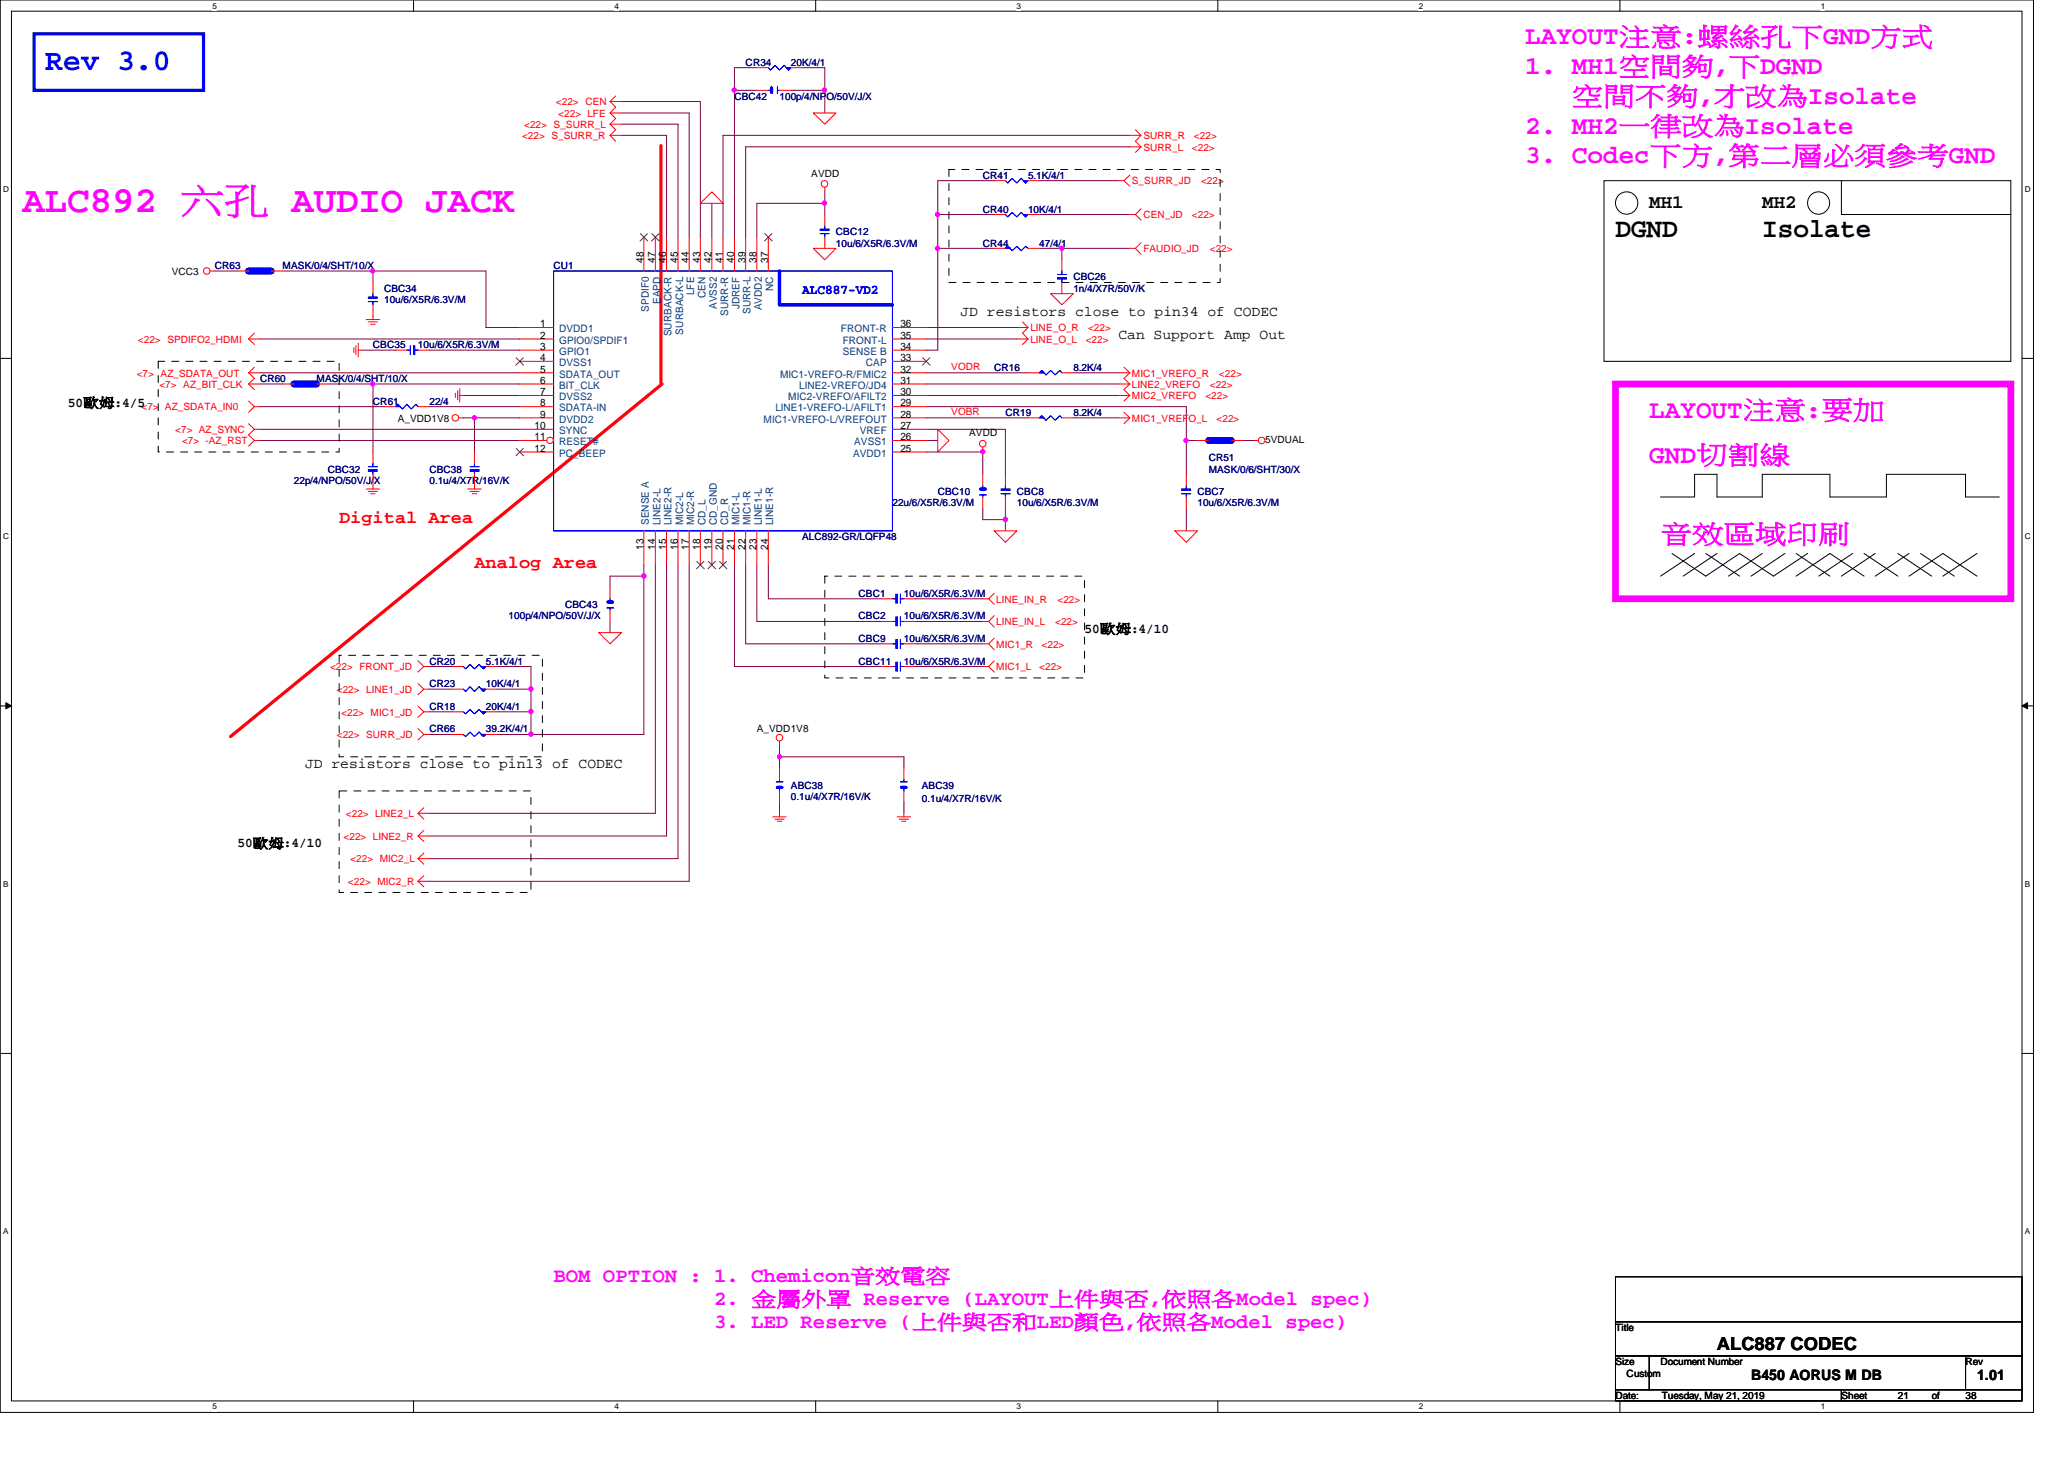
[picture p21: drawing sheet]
<svg xmlns="http://www.w3.org/2000/svg" width="297mm" height="210mm" viewBox="0 0 297 210" stroke-linecap="round" stroke-linejoin="round" font-family="sans-serif">
<defs><g id="words">
<text font-size="5.3" fill="#f0f" x="3.3" y="30.5">ALC892 第六 AUDIO JACK</text>
<text font-size="4.4" fill="#00f" x="6.5" y="10.1">Rev 3.0</text>
<g font-size="3.9">
<text x="232.5" y="34.1">DGND</text>
<text x="253.6" y="34.1">Isolate</text>
</g>
<g font-size="3.7" fill="#f0f">
<text x="219.5" y="6.4">LAYOUT注注:螺螺六方GND或或</text>
<text x="219.5" y="10.7">1. MH1空之空,方DGND</text>
<text x="226.3" y="15">空之不空,才改設Isolate</text>
<text x="219.5" y="23.5">3. Codec方或,第第第第第第第GND</text>
<text x="219.5" y="19.2">2. MH2電電改設Isolate</text>
<text x="237.4" y="60.1">LAYOUT注注:要或</text>
<text x="237.4" y="66.5">GND切切的</text>
<text x="239" y="78">音音第音音音</text>
</g>
<g font-size="2.9" fill="#f0f">
<text x="79.7" y="184.4">BOM OPTION : 1. Chemicon音音兩音</text>
<text x="102.8" y="187.7">2. 金金外金 Reserve (LAYOUT整上與上,依依兩Model spec)</text>
<text x="102.8" y="191.1">3. LED Reserve (整上與上上LED顏顏,依依兩Model spec)</text>
</g>
<g font-size="2.8">
<text x="237.4" y="29.9">MH1</text>
<text x="253.6" y="29.9">MH2</text>
</g>
<g font-size="2.6" fill="#f00">
<text x="48.8" y="75.3">Digital Area</text>
<text x="68.3" y="81.7">Analog Area</text>
</g>
<text font-size="2.6" x="247.1" y="194.2">ALC887 CODEC</text>
<g font-size="2.1">
<text x="138.2" y="45.5">JD resistors close to pin34 of CODEC</text>
<text x="160.9" y="48.7">Can Support Amp Out</text>
<text x="43.9" y="110.5">JD resistors close to pin13 of CODEC</text>
<text x="252" y="198.6">B450 AORUS M DB</text>
<text x="284.5" y="198.6">1.01</text>
</g>
<text font-size="1.9" fill="#00f" x="115.4" y="42.2">ALC887-VD2</text>
<g font-size="1.9">
<text x="9.8" y="58.5">50歐歐:4/5</text>
<text x="156.1" y="91">50歐歐:4/10</text>
<text x="34.2" y="121.9">50歐歐:4/10</text>
</g>
<g font-size="1.5">
<text x="92.6" y="37.8" transform="rotate(-90 92.6 37.8)">48</text>
<text x="94.3" y="37.8" transform="rotate(-90 94.3 37.8)">47</text>
<text x="95.9" y="37.8" transform="rotate(-90 95.9 37.8)">46</text>
<text x="97.5" y="37.8" transform="rotate(-90 97.5 37.8)">45</text>
<text x="99.1" y="37.8" transform="rotate(-90 99.1 37.8)">44</text>
<text x="100.8" y="37.8" transform="rotate(-90 100.8 37.8)">43</text>
<text x="102.4" y="37.8" transform="rotate(-90 102.4 37.8)">42</text>
<text x="104" y="37.8" transform="rotate(-90 104 37.8)">41</text>
<text x="105.7" y="37.8" transform="rotate(-90 105.7 37.8)">40</text>
<text x="107.3" y="37.8" transform="rotate(-90 107.3 37.8)">39</text>
<text x="108.9" y="37.8" transform="rotate(-90 108.9 37.8)">38</text>
<text x="110.5" y="37.8" transform="rotate(-90 110.5 37.8)">37</text>
<text x="77.7" y="47.1">1</text>
<text x="129.6" y="47.1">36</text>
<text x="77.7" y="48.7">2</text>
<text x="77.7" y="50.3">3</text>
<text x="77.7" y="51.9">4</text>
<text x="77.7" y="53.6">5</text>
<text x="129.6" y="51.9">33</text>
<text x="129.6" y="48.7">35</text>
<text x="129.6" y="50.3">34</text>
<text x="129.6" y="53.6">32</text>
<text x="77.7" y="55.2">6</text>
<text x="77.7" y="56.9">7</text>
<text x="77.7" y="58.5">8</text>
<text x="129.6" y="56.9">30</text>
<text x="129.6" y="55.2">31</text>
<text x="129.6" y="58.5">29</text>
<text x="76.9" y="61.7">10</text>
<text x="76.9" y="63.3">11</text>
<text x="76.9" y="65">12</text>
<text x="77.7" y="60.1">9</text>
<text x="129.6" y="61.7">27</text>
<text x="129.6" y="65">25</text>
<text x="129.6" y="63.3">26</text>
<text x="129.6" y="60.1">28</text>
<text x="92.6" y="79.1" transform="rotate(-90 92.6 79.1)">13</text>
<text x="94.3" y="79.1" transform="rotate(-90 94.3 79.1)">14</text>
<text x="95.9" y="79.1" transform="rotate(-90 95.9 79.1)">15</text>
<text x="97.5" y="79.1" transform="rotate(-90 97.5 79.1)">16</text>
<text x="99.1" y="79.1" transform="rotate(-90 99.1 79.1)">17</text>
<text x="100.8" y="79.1" transform="rotate(-90 100.8 79.1)">18</text>
<text x="102.4" y="79.1" transform="rotate(-90 102.4 79.1)">19</text>
<text x="104" y="79.1" transform="rotate(-90 104 79.1)">20</text>
<text x="105.7" y="79.1" transform="rotate(-90 105.7 79.1)">21</text>
<text x="107.3" y="79.1" transform="rotate(-90 107.3 79.1)">22</text>
<text x="108.9" y="79.1" transform="rotate(-90 108.9 79.1)">23</text>
<text x="110.5" y="79.1" transform="rotate(-90 110.5 79.1)">24</text>
</g>
<g font-size="1.5" fill="#004080">
<text x="111.3" y="41.9" transform="rotate(-90 111.3 41.9)">NC</text>
<text x="80.5" y="47.8">DVDD1</text>
<text x="93.4" y="44.9" transform="rotate(-90 93.4 44.9)">SPDIF0</text>
<text x="95" y="43.8" transform="rotate(-90 95 43.8)">EAPD</text>
<text x="99.9" y="42.5" transform="rotate(-90 99.9 42.5)">LFE</text>
<text x="101.5" y="42.9" transform="rotate(-90 101.5 42.9)">CEN</text>
<text x="103.2" y="44.5" transform="rotate(-90 103.2 44.5)">AVSS2</text>
<text x="104.8" y="45.5" transform="rotate(-90 104.8 45.5)">SURR-R</text>
<text x="106.4" y="44.5" transform="rotate(-90 106.4 44.5)">JDREF</text>
<text x="108" y="45.2" transform="rotate(-90 108 45.2)">SURR-L</text>
<text x="109.6" y="44.7" transform="rotate(-90 109.6 44.7)">AVDD2</text>
<text x="121" y="47.8">FRONT-R</text>
<text x="80.5" y="49.4">GPIO0/SPDIF1</text>
<text x="80.5" y="51.1">GPIO1</text>
<text x="80.5" y="52.7">DVSS1</text>
<text x="96.6" y="48.4" transform="rotate(-90 96.6 48.4)">SURBACK-R</text>
<text x="98.3" y="48.1" transform="rotate(-90 98.3 48.1)">SURBACK-L</text>
<text x="121.3" y="49.4">FRONT-L</text>
<text x="121.3" y="51.1">SENSE B</text>
<text x="124.6" y="52.7">CAP</text>
<text x="80.5" y="54.3">SDATA_OUT</text>
<text x="80.5" y="55.9">BIT_CLK</text>
<text x="80.5" y="57.6">DVSS2</text>
<text x="80.5" y="59.2">SDATA-IN</text>
<text x="111.6" y="59.2">LINE1-VREFO-L/AFILT1</text>
<text x="112.3" y="54.3">MIC1-VREFO-R/FMIC2</text>
<text x="113.5" y="57.6">MIC2-VREFO/AFILT2</text>
<text x="115" y="55.9">LINE2-VREFO/JD4</text>
<text x="80.5" y="60.8">DVDD2</text>
<text x="80.5" y="62.4">SYNC</text>
<text x="80.5" y="64.1">RESET#</text>
<text x="80.5" y="65.7">PC_BEEP</text>
<text x="109.9" y="60.8">MIC1-VREFO-L/VREFOUT</text>
<text x="122.8" y="65.7">AVDD1</text>
<text x="122.9" y="64.1">AVSS1</text>
<text x="123.7" y="62.4">VREF</text>
<text x="93.4" y="75.6" transform="rotate(-90 93.4 75.6)">SENSE A</text>
<text x="95" y="75.6" transform="rotate(-90 95 75.6)">LINE2-L</text>
<text x="96.6" y="75.6" transform="rotate(-90 96.6 75.6)">LINE2-R</text>
<text x="98.3" y="75.6" transform="rotate(-90 98.3 75.6)">MIC2-L</text>
<text x="99.9" y="75.6" transform="rotate(-90 99.9 75.6)">MIC2-R</text>
<text x="101.5" y="75.6" transform="rotate(-90 101.5 75.6)">CD_L</text>
<text x="103.2" y="75.6" transform="rotate(-90 103.2 75.6)">CD_GND</text>
<text x="104.8" y="75.6" transform="rotate(-90 104.8 75.6)">CD_R</text>
<text x="106.4" y="75.6" transform="rotate(-90 106.4 75.6)">MIC1-L</text>
<text x="108" y="75.6" transform="rotate(-90 108 75.6)">MIC1-R</text>
<text x="109.6" y="75.6" transform="rotate(-90 109.6 75.6)">LINE1-L</text>
<text x="111.3" y="75.6" transform="rotate(-90 111.3 75.6)">LINE1-R</text>
</g>
<g font-size="1.4" fill="#000080">
<text x="107.3" y="9.5">CR34</text>
<text x="113.8" y="9.5">20K/4/1</text>
<text x="105.7" y="14.4">CBC42</text>
<text x="112.2" y="14.4">100p/4/NPO/50V/J/X</text>
<text x="141.4" y="25.7">CR41</text>
<text x="148" y="25.7">5.1K/4/1</text>
<text x="120.3" y="33.9">CBC12</text>
<text x="120.3" y="35.5">10u/6/X5R/6.3V/M</text>
<text x="141.4" y="30.6">CR40</text>
<text x="141.4" y="35.5">CR44</text>
<text x="148" y="30.6">10K/4/1</text>
<text x="149.6" y="35.5">47/4/1</text>
<text x="30.9" y="38.7">CR63</text>
<text x="40.7" y="38.7">MASK/0/4/SHT/10/X</text>
<text x="55.3" y="42">CBC34</text>
<text x="79.7" y="38.7">CU1</text>
<text x="154.5" y="40.3">CBC26</text>
<text x="154.5" y="42">1n/4/X7R/50V/K</text>
<text x="55.3" y="43.6">10u/6/X5R/6.3V/M</text>
<text x="53.7" y="50.1">CBC35</text>
<text x="60.2" y="50.1">10u/6/X5R/6.3V/M</text>
<text x="143.1" y="53.3">CR16</text>
<text x="154.5" y="53.3">8.2K/4</text>
<text x="37.4" y="55">CR60</text>
<text x="45.5" y="55">MASK/0/4/SHT/10/X</text>
<text x="53.7" y="58.3">CR61</text>
<text x="61.8" y="58.3">22/4</text>
<text x="144.7" y="59.9">CR19</text>
<text x="154.5" y="59.9">8.2K/4</text>
<text x="42.3" y="69.6">22p/4/NPO/50V/J/X</text>
<text x="47.2" y="68">CBC32</text>
<text x="61.8" y="68">CBC38</text>
<text x="61.8" y="69.6">0.1u/4/X7R/16V/K</text>
<text x="135" y="71.2">CBC10</text>
<text x="146.3" y="71.2">CBC8</text>
<text x="172.3" y="71.2">CBC7</text>
<text x="173.9" y="66.4">CR51</text>
<text x="173.9" y="68">MASK/0/6/SHT/30/X</text>
<text x="115.4" y="77.7">ALC892-GR/LQFP48</text>
<text x="128.4" y="72.9">22u/6/X5R/6.3V/M</text>
<text x="146.3" y="72.9">10u/6/X5R/6.3V/M</text>
<text x="172.3" y="72.9">10u/6/X5R/6.3V/M</text>
<text x="73.2" y="89.1">100p/4/NPO/50V/J/X</text>
<text x="81.3" y="87.5">CBC43</text>
<text x="123.6" y="89.1">CBC2</text>
<text x="123.6" y="85.9">CBC1</text>
<text x="130.1" y="89.1">10u/6/X5R/6.3V/M</text>
<text x="130.1" y="85.9">10u/6/X5R/6.3V/M</text>
<text x="61.8" y="95.6">CR20</text>
<text x="69.9" y="95.6">5.1K/4/1</text>
<text x="123.6" y="95.6">CBC11</text>
<text x="123.6" y="92.4">CBC9</text>
<text x="130.1" y="95.6">10u/6/X5R/6.3V/M</text>
<text x="130.1" y="92.4">10u/6/X5R/6.3V/M</text>
<text x="61.8" y="98.9">CR23</text>
<text x="69.9" y="98.9">10K/4/1</text>
<text x="61.8" y="102.1">CR18</text>
<text x="61.8" y="105.4">CR66</text>
<text x="69.9" y="102.1">20K/4/1</text>
<text x="69.9" y="105.4">39.2K/4/1</text>
<text x="113.8" y="113.5">ABC38</text>
<text x="132.7" y="113.5">ABC39</text>
<text x="113.8" y="115.1">0.1u/4/X7R/16V/K</text>
<text x="132.7" y="115.4">0.1u/4/X7R/16V/K</text>
</g>
<g font-size="1.4" fill="#f00">
<text x="80" y="15.2">&lt;22&gt; CEN</text>
<text x="80.3" y="16.8">&lt;22&gt; LFE</text>
<text x="75.1" y="20">&lt;22&gt; S_SURR_R</text>
<text x="75.4" y="18.4">&lt;22&gt; S_SURR_L</text>
<text x="164.5" y="21.7">SURR_L</text>
<text x="164.5" y="20">SURR_R</text>
<text x="171.5" y="21.7">&lt;22&gt;</text>
<text x="171.8" y="20">&lt;22&gt;</text>
<text x="162.9" y="26.5">S_SURR_JD</text>
<text x="172.8" y="26.5">&lt;22&gt;</text>
<text x="164.5" y="31.4">CEN_JD</text>
<text x="171.5" y="31.4">&lt;22&gt;</text>
<text x="164.5" y="36.3">FAUDIO_JD</text>
<text x="174.1" y="36.3">&lt;22&gt;</text>
<text x="148.3" y="47.7">LINE_O_R</text>
<text x="156.6" y="47.7">&lt;22&gt;</text>
<text x="19.9" y="49.3">&lt;22&gt; SPDIFO2_HDMI</text>
<text x="136.9" y="53.3">VODR</text>
<text x="148.3" y="49.3">LINE_O_L</text>
<text x="156.2" y="49.3">&lt;22&gt;</text>
<text x="19.7" y="54.2">&lt;7&gt;</text>
<text x="20.4" y="59.1">&lt;7&gt;</text>
<text x="22.9" y="55.8">&lt;7&gt; AZ_BIT_CLK</text>
<text x="23.1" y="54.2">AZ_SDATA_OUT</text>
<text x="23.7" y="59.1">AZ_SDATA_IN0</text>
<text x="136.9" y="59.8">VOBR</text>
<text x="162.9" y="55.8">LINE2_VREFO</text>
<text x="162.9" y="57.4">MIC2_VREFO</text>
<text x="162.9" y="54.2">MIC1_VREFO_R</text>
<text x="173.5" y="57.4">&lt;22&gt;</text>
<text x="174.1" y="55.8">&lt;22&gt;</text>
<text x="175.4" y="54.2">&lt;22&gt;</text>
<text x="25.2" y="62.3">&lt;7&gt; AZ_SYNC</text>
<text x="26.2" y="63.9">&lt;7&gt; -AZ_RST</text>
<text x="162.9" y="60.7">MIC1_VREFO_L</text>
<text x="175.1" y="60.7">&lt;22&gt;</text>
<text x="143.4" y="86.7">LINE_IN_R</text>
<text x="143.4" y="89.9">LINE_IN_L</text>
<text x="151.8" y="89.9">&lt;22&gt;</text>
<text x="152.2" y="86.7">&lt;22&gt;</text>
<text x="143.4" y="93.2">MIC1_R</text>
<text x="149.9" y="93.2">&lt;22&gt;</text>
<text x="47.5" y="96.4">&lt;22&gt; FRONT_JD</text>
<text x="48.5" y="99.7">&lt;22&gt; LINE1_JD</text>
<text x="143.4" y="96.4">MIC1_L</text>
<text x="149.6" y="96.4">&lt;22&gt;</text>
<text x="48.5" y="106.2">&lt;22&gt; SURR_JD</text>
<text x="49.1" y="103">&lt;22&gt; MIC1_JD</text>
<text x="49.8" y="117.6">&lt;22&gt; LINE2_L</text>
<text x="49.4" y="120.8">&lt;22&gt; LINE2_R</text>
<text x="50.4" y="124.1">&lt;22&gt; MIC2_L</text>
<text x="50.1" y="127.3">&lt;22&gt; MIC2_R</text>
</g>
<g font-size="1.4">
<text x="116.8" y="25.4">AVDD</text>
<text x="24.7" y="39.5">VCC3</text>
<text x="57.2" y="60.7">A_VDD1V8</text>
<text x="139.5" y="62.8">AVDD</text>
<text x="182.1" y="63.8">5VDUAL</text>
<text x="108.9" y="105.4">A_VDD1V8</text>
<text x="232.5" y="191.5">Title</text>
<text x="232.5" y="196.4">Size</text>
<text x="239" y="196.4">Document Number</text>
<text x="282.9" y="196.4">Rev</text>
<text x="232.5" y="201.3">Date:</text>
<text x="234.1" y="198">Custom</text>
<text x="239.1" y="201.3">Tuesday, May 21, 2019</text>
<text x="265" y="201.3">Sheet</text>
<text x="273.1" y="201.3">21</text>
<text x="278" y="201.3">of</text>
<text x="282.9" y="201.3">38</text>
</g>
<g font-size="1.2">
<text x="30.6" y="1.2">5</text>
<text x="88.4" y="1.2">4</text>
<text x="146.3" y="1.2">3</text>
<text x="204.2" y="1.2">2</text>
<text x="262" y="1.2">1</text>
<text x=".5" y="27.6">D</text>
<text x="291.4" y="27.6">D</text>
<text x=".5" y="77.6">C</text>
<text x="291.4" y="77.6">C</text>
<text x=".5" y="127.6">B</text>
<text x="291.4" y="127.6">B</text>
<text x=".5" y="177.6">A</text>
<text x="291.4" y="177.6">A</text>
<text x="30.6" y="202.8">5</text>
<text x="88.4" y="202.8">4</text>
<text x="146.3" y="202.8">3</text>
<text x="204.2" y="202.8">2</text>
<text x="262" y="202.8">1</text>
</g>
</g></defs>
<path d="M0 0h292.6v203.2h-292.6zM1.6 1.6h289.4v199.9h-289.4z" fill="none" stroke="#000" stroke-width=".14"/>
<g fill="#fff">
<path d="M30.6 .2h.6v1.3h-.6z"/>
<path d="M30.6 201.7h.6v1.3h-.6z"/>
</g>
<path d="M59.5 0v1.6M59.5 201.5v1.7" fill="none" stroke="#000" stroke-width=".14"/>
<g fill="#fff">
<path d="M88.4 .2h.6v1.3h-.6z"/>
<path d="M88.4 201.7h.6v1.3h-.6z"/>
</g>
<path d="M117.4 0v1.6M117.4 201.5v1.7" fill="none" stroke="#000" stroke-width=".14"/>
<g fill="#fff">
<path d="M146.3 .2h.6v1.3h-.6z"/>
<path d="M146.3 201.7h.6v1.3h-.6z"/>
</g>
<path d="M175.3 0v1.6M175.3 201.5v1.7" fill="none" stroke="#000" stroke-width=".14"/>
<g fill="#fff">
<path d="M204.2 .2h.6v1.3h-.6z"/>
<path d="M204.2 201.7h.6v1.3h-.6z"/>
</g>
<path d="M233.1 0v1.6M233.1 201.5v1.7" fill="none" stroke="#000" stroke-width=".14"/>
<g fill="#fff">
<path d="M262 .2h.6v1.3h-.6z"/>
<path d="M262 201.7h.6v1.3h-.6z"/>
<path d="M.5 26.6h.8v1.3h-.8z"/>
<path d="M291.4 26.6h.8v1.3h-.8z"/>
<path d="M.5 76.5h.8v1.4h-.8z"/>
<path d="M291.4 76.5h.8v1.4h-.8z"/>
</g>
<path d="M0 51.6h1.6M291 51.6h1.6" fill="none" stroke="#000" stroke-width=".14"/>
<g fill="#fff">
<path d="M.5 126.5h.7v1.3h-.7z"/>
<path d="M291.4 126.5h.7v1.3h-.7z"/>
</g>
<path d="M0 101.6h1.6M.8 101.1l.8 .5-.8 .4zM291 101.6h1.6M291 101.6l.8-.5v.9z" fill="none" stroke="#000" stroke-width=".14"/>
<path d="M.8 101.1l.8 .5-.8 .4zM291 101.6l.8-.5v.9z" fill="#000"/>
<g fill="#fff">
<path d="M.5 176.5h.7v1.3h-.7z"/>
<path d="M291.4 176.5h.7v1.3h-.7z"/>
</g>
<path d="M0 151.6h1.6M291 151.6h1.6" fill="none" stroke="#000" stroke-width=".14"/>
<path d="M118.7 27.6v1.7h-9.8M143.1 26h-8.1v4.9M149.6 26h11.3M133.3 65h8.1v3.2M170.7 63.4h1.6" fill="none" stroke="#800040" stroke-width=".14"/>
<circle cx="141.4" cy="65" r=".3" fill="#f0f"/>
<circle cx="141.4" cy="65" r=".3" fill="none" stroke="#f0f" stroke-width=".14"/>
<path d="M53.7 55.2v9.8" fill="none" stroke="#800040" stroke-width=".14"/>
<circle cx="53.6" cy="55.2" r=".3" fill="#f0f"/>
<circle cx="53.6" cy="55.2" r=".3" fill="none" stroke="#f0f" stroke-width=".14"/>
<path d="M53.7 39h16.2" fill="none" stroke="#800040" stroke-width=".14"/>
<circle cx="53.6" cy="39" r=".3" fill="#f0f"/>
<circle cx="53.6" cy="39" r=".3" fill="none" stroke="#f0f" stroke-width=".14"/>
<path d="M135 30.9h8.1M133.3 50.4h1.7" fill="none" stroke="#800040" stroke-width=".14"/>
<circle cx="134.9" cy="30.9" r=".3" fill="#f0f"/>
<circle cx="134.9" cy="30.9" r=".3" fill="none" stroke="#f0f" stroke-width=".14"/>
<path d="M105.7 9.7h3.2M105.7 13v21.1M53.7 55.2h21.1M71.5 95.9h4.9v3.2h-4.9M61.8 102.4h3.3" fill="none" stroke="#800040" stroke-width=".14"/>
<circle cx="105.7" cy="12.9" r=".3" fill="#f0f"/>
<circle cx="105.7" cy="12.9" r=".3" fill="none" stroke="#f0f" stroke-width=".14"/>
<path d="M118.7 29.3v1.6M37.4 55.2h3.3" fill="none" stroke="#800040" stroke-width=".14"/>
<circle cx="118.7" cy="29.2" r=".3" fill="#f0f"/>
<circle cx="118.7" cy="29.2" r=".3" fill="none" stroke="#f0f" stroke-width=".14"/>
<path d="M133.3 56.9h27.6M76.4 105.7h16.3" fill="none" stroke="#800040" stroke-width=".14"/>
<circle cx="76.4" cy="105.6" r=".3" fill="#f0f"/>
<circle cx="76.4" cy="105.6" r=".3" fill="none" stroke="#f0f" stroke-width=".14"/>
<path d="M53.7 39v1.6M69.9 39v8.1M135 35.7v14.7M37.4 48.8h37.4M133.3 60.1h14.7M154.5 60.1h6.4M61.8 99.1h3.3M61.8 95.9h3.3" fill="none" stroke="#800040" stroke-width=".14"/>
<circle cx="134.9" cy="35.7" r=".3" fill="#f0f"/>
<circle cx="134.9" cy="35.7" r=".3" fill="none" stroke="#f0f" stroke-width=".14"/>
<path d="M68.3 60.1h6.5" fill="none" stroke="#800040" stroke-width=".14"/>
<circle cx="68.3" cy="60.1" r=".3" fill="#f0f"/>
<circle cx="68.3" cy="60.1" r=".3" fill="none" stroke="#f0f" stroke-width=".14"/>
<path d="M118.7 13v3.3M133.3 53.6h14.7M61.8 126.8h37.4" fill="none" stroke="#800040" stroke-width=".14"/>
<circle cx="118.7" cy="12.9" r=".3" fill="#f0f"/>
<circle cx="118.7" cy="12.9" r=".3" fill="none" stroke="#f0f" stroke-width=".14"/>
<path d="M115.4 9.7h3.3M61.8 58.5h13M133.3 55.2h27.6M133.3 58.5h37.4M154.5 53.6h6.4M141.4 73.2v1.6h3.3v1.6M144.7 61.8v6.4M170.7 63.4v4.8" fill="none" stroke="#800040" stroke-width=".14"/>
<circle cx="144.7" cy="74.7" r=".31" fill="#f0f"/>
<circle cx="144.7" cy="74.7" r=".31" fill="none" stroke="#f0f" stroke-width=".14"/>
<g fill="none" stroke="#800040" stroke-width=".14">
<path d="M135 35.7h8.1M152.8 35.7v1.7M52 50.4h4.9M66.7 56.9h8.1M68.3 60.1v4.9M170.7 73.2v3.2M105.7 81.3v14.6h21.1M107.3 81.3v11.3h19.5M108.9 81.3v8.1h17.9M110.6 86.1h16.2M131.7 95.9h9.7M131.7 86.1h9.7"/>
<path d="M131.7 89.4h9.7M131.7 92.6h9.7M61.8 117h32.5"/>
</g>
<circle cx="152.8" cy="35.7" r=".3" fill="#f0f"/>
<circle cx="152.8" cy="35.7" r=".3" fill="none" stroke="#f0f" stroke-width=".14"/>
<path d="M170.7 58.5v4.9" fill="none" stroke="#800040" stroke-width=".14"/>
<circle cx="170.7" cy="63.4" r=".3" fill="#f0f"/>
<circle cx="170.7" cy="63.4" r=".3" fill="none" stroke="#f0f" stroke-width=".14"/>
<g fill="none" stroke="#800040" stroke-width=".14">
<path d="M102.4 29.3v4.8M108.9 29.3v4.8M152.8 35.7h9.8M133.3 47.1h13M133.3 48.8h13M37.4 63.4h37.4M133.3 61.8h11.4M133.3 63.4h1.7M178.9 63.4h1.6M87.8 84.5v-1.6h4.9v22.8M87.8 89.4v1.6M110.6 81.3v4.8"/>
<path d="M61.8 123.5h35.8"/>
</g>
<circle cx="92.7" cy="82.9" r=".31" fill="#f0f"/>
<circle cx="92.7" cy="82.9" r=".31" fill="none" stroke="#f0f" stroke-width=".14"/>
<path d="M100.8 14.6v19.5M107.3 21.1v13M37.4 58.5h17.9M99.2 81.3v45.5M76.4 102.4v3.3" fill="none" stroke="#800040" stroke-width=".14"/>
<circle cx="76.4" cy="102.4" r=".3" fill="#f0f"/>
<circle cx="76.4" cy="102.4" r=".3" fill="none" stroke="#f0f" stroke-width=".14"/>
<g fill="none" stroke="#800040" stroke-width=".14">
<path d="M89.4 14.6h11.4M89.4 16.3h9.8v17.8M105.7 9.7v3.3h3.2M118.7 9.7v3.3h-4.9M162.6 19.5h-58.5v14.6M107.3 21.1h55.3M135 30.9v4.8M149.6 35.7h3.2M149.6 30.9h13M61.8 50.4h13M144.7 73.2v1.6M76.4 99.1v3.3"/>
<path d="M92.7 81.3v1.6M94.3 81.3v35.7M61.8 105.7h3.3M71.5 105.7h4.9"/>
</g>
<circle cx="76.4" cy="99.1" r=".31" fill="#f0f"/>
<circle cx="76.4" cy="99.1" r=".31" fill="none" stroke="#f0f" stroke-width=".14"/>
<path d="M37.4 53.6h37.4M47.2 55.2h6.5M69.9 47.1h4.9M37.4 61.8h37.4M95.9 81.3v39h-34.1M97.6 81.3v42.2M71.5 102.4h4.9M112.2 115.4v1.6M112.2 107.3v1.6M130.1 108.9v1.6" fill="none" stroke="#800040" stroke-width=".14"/>
<circle cx="112.2" cy="108.9" r=".3" fill="#f0f"/>
<circle cx="112.2" cy="108.9" r=".3" fill="none" stroke="#f0f" stroke-width=".14"/>
<path d="M89.4 17.9h8.2v16.2M89.4 19.5h6.5v14.6M30.9 39h3.3M40.7 39h13M66.7 60.1h1.6M130.1 115.4v1.6M130.1 108.9h-17.9v1.6" fill="none" stroke="#800040" stroke-width=".14"/>
<g fill="none" stroke="#f00" stroke-width=".14">
<path d="M87.8 14.6h1.6M87.8 14.6l.8 .8-.8 .9M87.8 16.3h1.6M87.8 16.3l.8 .8-.8 .8M87.8 17.9h1.6M87.8 17.9l.8 .8-.8 .8M87.8 19.5h1.6M87.8 19.5l.8 .8M88.6 13.8l-.8 .8M117 16.3h3.3l-1.6 1.6zM162.6 19.5h1.6M163.4 18.7l.8 .8"/>
<path d="M164.2 19.5l-.8 .8 .8 .8M30.3 39h.6M100.8 29.3l1.6-1.7 1.7 1.7zM117 35.7h3.3l-1.6 1.7zM118.7 27v.6M160.9 26h.9M162.6 21.1h1.6M162.6 35.7h.8M162.6 30.9h.8M162.6 25.2l-.8 .8 .8 .8M164.2 34.9l-.8 .8 .8 .9M164.2 21.1l-.8 .8"/>
<path d="M164.2 30.1l-.8 .8 .8 .8M35.8 55.2h1.6M35.8 55.2l.8 .8M35.8 53.6l.8 .8-.8 .8M35.8 57.7l.8 .8-.8 .8M35.8 53.6h1.6M35.8 48.8h1.6M35.8 48.8l.8 .8M36.6 52.8l-.8 .8M36.6 47.9l-.8 .9M36.6 58.5h.8M50.9 50v.7"/>
<path d="M51.2 49.7v1.3M51.6 50.4h.4M51.6 49.4v2M52.7 46h1.9M53 46.3h1.3M53.3 46.7h.7M53.7 45.5v.5M65.5 56.6v.6M65.9 56.2v1.3M66.2 55.9v2M66.2 56.9h.5M146.3 48.8h1.7"/>
<path d="M146.3 47.1h1.7M147.1 46.3l.9 .8M148 47.1l-.9 .8 .9 .9M148 48.8l-.9 .8M151.2 42.2h3.3l-1.7 1.7zM160.9 55.2h1.7M160.9 56.9h1.7M160.9 53.6h1.7M161.8 59.3l.8 .8M161.8 52.8l.8 .8M162.6 53.6l-.8 .8 .8 .8M162.6 55.2l-.8 .8 .8 .9"/>
<path d="M162.6 56.9l-.8 .8M35.8 61l.8 .8-.8 .8 .8 .8-.8 .8M36.6 61.8h.8M36.6 63.4h.8M52.7 70.4h1.9M53 70.7h1.3M53.3 71h.7M53.7 69.9v.5M66 60.1h.7M67.3 70.4h2M67.6 70.7h1.4M68 71h.6"/>
<path d="M68.3 69.9v.5M135 61.8l1.6 1.6-1.6 1.6zM141.4 64.3v.7M143.1 76.4h3.2l-1.6 1.6zM160.9 60.1h1.7M162.6 60.1l-.8 .9M169.1 76.4h3.2l-1.6 1.6zM180.5 63.4h.6M60.2 95.1l.8 .8-.8 .8M60.2 98.3l.8 .8-.8 .8M61 95.9h.8M61 99.1h.8"/>
<path d="M86.2 91h3.2l-1.6 1.6zM141.4 86.1h.9M141.4 92.6h.9M141.4 95.9h.9M141.4 89.4h.9M143.1 85.3l-.8 .8 .8 .9M143.1 91.8l-.8 .8 .8 .9M143.1 95.1l-.8 .8 .8 .8M143.1 88.6l-.8 .8 .8 .8M60.2 117h1.6M60.2 117l.8 .9M60.2 101.6l.8 .8-.8 .8"/>
<path d="M60.2 104.8l.8 .9-.8 .8M61 102.4h.8M61 105.7h.8M61 116.2l-.8 .8M61 119.5l-.8 .8M111.2 117.5h2M111.5 117.9h1.4M111.9 118.2h.6M112.2 117v.5M112.2 106.6v.7M129.1 117.5h2M129.4 117.9h1.3"/>
<path d="M129.7 118.2h.7M130.1 117v.5M60.2 123.5h1.6M60.2 123.5l.8 .8M60.2 120.3h1.6M60.2 120.3l.8 .8M60.2 126.8h1.6M60.2 126.8l.8 .8M61 122.7l-.8 .8M61 126l-.8 .8"/>
<circle cx="29.7" cy="39" r=".47"/>
<circle cx="118.6" cy="26.5" r=".47"/>
<circle cx="65.5" cy="60.1" r=".47"/>
<circle cx="141.4" cy="63.8" r=".47"/>
<circle cx="181.6" cy="63.4" r=".47"/>
<circle cx="112.2" cy="106.1" r=".47"/>
</g>
<g fill="none" stroke="#000" stroke-width=".14">
<path d="M230.8 26h58.6v26h-58.6zM265 26v4.9h24.4M239 71.5h4.9v-3.3h3.2v3.3h6.5v-3.3h9.8v3.3h8.1v-3.3h11.4v3.3h4.8M240.6 79.6l4.9 3.3 4.9-3.3 4.8 3.3 4.9-3.3M243.9 79.6l-4.9 3.3M245.5 79.6l4.9 3.3M247.1 79.6l-4.9 3.3M253.6 79.6l-4.9 3.3M256.9 79.6l-4.9 3.3M258.5 79.6l4.9 3.3M266.6 79.6l-4.9 3.3M268.3 79.6l4.8 3.3"/>
<path d="M269.9 79.6l-4.9 3.3M273.1 79.6l4.9 3.3M274.7 79.6l-4.8 3.3M276.4 79.6l4.9 3.3M284.5 79.6l-4.9 3.3M258.5 82.9l4.9-3.3 4.9 3.3M274.7 82.9l4.9-3.3 4.9 3.3M232.5 183.7h58.5v6.5h-58.5zM232.5 190.2h58.5v4.9h-58.5zM232.5 195.1h4.9v4.8h-4.9zM232.5 199.9h32.5v1.6h-32.5zM237.4 195.1h45.5v4.8h-45.5z"/>
<path d="M265 199.9h26v1.6h-26zM282.9 195.1h8.1v4.8h-8.1z"/>
<circle cx="234.1" cy="29.2" r="1.61"/>
<circle cx="261.7" cy="29.2" r="1.6"/>
</g>
<path d="M95.1 21v34.1M95.3 55.2l-62.1 50.8" fill="none" stroke="#f00" stroke-width=".47"/>
<path d="M136.6 24.4h39v16.2h-39zM22.8 52h26v13h-26zM48.8 94.3h29.3v14.6h-29.3zM118.7 82.9h37.4v14.6h-37.4zM48.8 113.8h27.6v14.6h-27.6z" fill="none" stroke="#000" stroke-width=".14" stroke-dasharray="1 1 1 1 1 1 1 1"/>
<path d="M232.5 55.2h56.9v30.9h-56.9z" fill="none" stroke="#f0f" stroke-width=".97"/>
<path d="M4.9 4.9h24.4v8.1h-24.4z" fill="none" stroke="#00f" stroke-width=".47"/>
<path d="M112.9 9.4l-.7 .7-.7-.7-.6 .7-.3-.4" fill="none" stroke="#00f" stroke-width=".14"/>
<path d="M113.2 9.7h.6l-.3 .4z" fill-rule="evenodd" fill="#00f"/>
<path d="M110.6 9.7l.3 .4 .6-.7 .7 .7 .7-.7 .6 .7M113.2 9.7h.6l-.3 .4z" fill="none" stroke="#00f" stroke-width=".14"/>
<path d="M113.2 9.7h.6l-.3 .4z" fill-rule="evenodd" fill="#00f"/>
<g fill="none" stroke="#00f" stroke-width=".14">
<path d="M112.9 9.4l.6 .7M113.2 9.7h.6l-.3 .4zM118 33h1.3M118 33.1h1.3M118 33.6h1.3M118.7 32.5v.5M118.7 33.6v.5M152.2 40h1.3M152.2 39.5h1.3M152.8 39v.5M152.2 40.1h1.3M152.8 40.1v.5"/>
<path d="M144.1 71h1.3M144.1 70.4h1.3M144.1 70.5h1.3M144.7 69.9v.5M144.7 71v.5M170 71h1.4M170 70.4h1.4M170 70.5h1.4M170.7 69.9v.5M170.7 71v.5M69 98.8l-.7 .7-.7-.7-.6 .7-.3-.4M87.3 87.5h1"/>
<path d="M87.8 86.1v.5M87.8 87.5v.3M128.4 95.9h.5M128.4 92.6h.5M128.9 95.2v1.4M128.9 92v1.3M129.1 95.2v1.4M129.1 92v1.3M129.6 95.3v1.3M129.6 95.9h.5M129.6 92v1.3M129.6 92.6h.5"/>
</g>
<g fill="none" stroke="#f00" stroke-width=".14">
<path d="M108.9 9.7h1.7M113.8 9.7h1.6M118.7 30.9v1.6M118.7 34.1v1.6M152.8 37.4v1.6M40.7 55.2h1.6M45.5 55.2h1.7M152.8 40.6v1.6M144.7 68.2v1.7M144.7 71.5v1.7M170.7 68.2v1.7M170.7 71.5v1.7"/>
<path d="M172.3 63.4h1.6M177.2 63.4h1.7M87.8 84.5v1.6M87.8 87.8v1.6M126.8 95.9h1.6M126.8 92.6h1.6M130.1 95.9h1.6M130.1 92.6h1.6"/>
</g>
<path d="M87.5 86.6h.6" fill="none" stroke="#00f" stroke-width=".47"/>
<path d="M42.3 55.2h3.2M173.9 63.4h3.3" fill="none" stroke="#00f" stroke-width=".97"/>
<path d="M69.3 99.1h.6l-.3 .4z" fill-rule="evenodd" fill="#00f"/>
<path d="M66.7 99.1l.3 .4 .6-.7 .7 .7 .7-.7 .6 .7M69.3 99.1h.6l-.3 .4z" fill="none" stroke="#00f" stroke-width=".14"/>
<path d="M69.3 99.1h.6l-.3 .4z" fill-rule="evenodd" fill="#00f"/>
<path d="M69 98.8l.6 .7M69.3 99.1h.6l-.3 .4zM69 102.1l-.7 .6-.7-.6-.6 .6-.3-.3" fill="none" stroke="#00f" stroke-width=".14"/>
<path d="M65.1 99.1h1.6M69.9 99.1h1.6" fill="none" stroke="#f00" stroke-width=".14"/>
<path d="M69.3 102.4h.6l-.3 .3z" fill-rule="evenodd" fill="#00f"/>
<path d="M66.7 102.4l.3 .3 .6-.6 .7 .6 .7-.6 .6 .6M69.3 102.4h.6l-.3 .3z" fill="none" stroke="#00f" stroke-width=".14"/>
<path d="M69.3 102.4h.6l-.3 .3z" fill-rule="evenodd" fill="#00f"/>
<path d="M110.6 13h.4M111.9 13h.3M111.9 12.5v1M147 30.6l-.7 .6-.6-.6-.7 .6-.3-.3M69 102.1l.6 .6M69.3 102.4h.6l-.3 .3z" fill="none" stroke="#00f" stroke-width=".14"/>
<path d="M108.9 13h1.7M112.2 13h1.6M65.1 102.4h1.6M69.9 102.4h1.6" fill="none" stroke="#f00" stroke-width=".14"/>
<path d="M111 12.7v.6" fill="none" stroke="#00f" stroke-width=".47"/>
<path d="M147.3 30.9h.7l-.4 .3z" fill-rule="evenodd" fill="#00f"/>
<path d="M144.7 30.9l.3 .3 .7-.6 .6 .6 .7-.6 .6 .6M147.3 30.9h.7l-.4 .3z" fill="none" stroke="#00f" stroke-width=".14"/>
<path d="M147.3 30.9h.7l-.4 .3z" fill-rule="evenodd" fill="#00f"/>
<path d="M147 30.6l.6 .6M147.3 30.9h.7l-.4 .3zM152.8 53.6l-.3-.3-.7 .6-.6-.6-.7 .6" fill="none" stroke="#00f" stroke-width=".14"/>
<path d="M143.1 30.9h1.6M148 30.9h1.6" fill="none" stroke="#f00" stroke-width=".14"/>
<path d="M149.6 53.6l.3-.3 .3 .3z" fill-rule="evenodd" fill="#00f"/>
<path d="M149.6 53.6l.3-.3 .3 .3zM149.9 53.3l.6 .6 .7-.6 .6 .6 .7-.6 .3 .3" fill="none" stroke="#00f" stroke-width=".14"/>
<path d="M149.6 53.6l.3-.3 .3 .3z" fill-rule="evenodd" fill="#00f"/>
<path d="M144.7 35.7l.3-.3 .7 .7 .6-.7 .7 .7 .6-.7 .4 .3M149.6 53.6l.3-.3 .3 .3zM149.9 53.3l.6 .6" fill="none" stroke="#00f" stroke-width=".14"/>
<path d="M148 53.6h1.6M152.8 53.6h1.7" fill="none" stroke="#f00" stroke-width=".14"/>
<path d="M144.7 35.7l.3-.3 .4 .3-.4-.3 .4 .3z" fill-rule="evenodd" fill="#00f"/>
<path d="M144.7 35.7l.3-.3 .7 .7 .6-.7 .7 .7 .6-.7 .4 .3M144.7 35.7l.3-.3 .4 .3-.4-.3 .4 .3z" fill="none" stroke="#00f" stroke-width=".14"/>
<path d="M144.7 35.7l.3-.3 .4 .3-.4-.3 .4 .3z" fill-rule="evenodd" fill="#00f"/>
<path d="M144.7 35.7l.3-.3 .4 .3-.4-.3 .4 .3zM69 105.3l-.7 .7-.7-.7-.6 .7-.3-.3" fill="none" stroke="#00f" stroke-width=".14"/>
<path d="M143.1 35.7h1.6M148 35.7h1.6" fill="none" stroke="#f00" stroke-width=".14"/>
<path d="M69.3 105.7h.6l-.3 .3z" fill-rule="evenodd" fill="#00f"/>
<path d="M66.7 105.7l.3 .3 .6-.7 .7 .7 .7-.7 .6 .7M69.3 105.7h.6l-.3 .3z" fill="none" stroke="#00f" stroke-width=".14"/>
<path d="M69.3 105.7h.6l-.3 .3z" fill-rule="evenodd" fill="#00f"/>
<g fill="none" stroke="#00f" stroke-width=".14">
<path d="M79.7 39h48.7v37.4h-48.7zM58.5 50.4h.6M59.1 49.7v1.3M59.5 49.7v1.3M59.7 49.7v1.3M59.7 50.4h.5M141 71.2h.9M141.4 69.9v.5M141.4 71.2v.3M128.4 89.4h.5M128.9 88.7v1.3M129.1 88.7v1.3"/>
<path d="M129.6 88.7v1.3M129.6 89.4h.5M69 105.3l.6 .7M69.3 105.7h.6l-.3 .3z"/>
</g>
<g fill="none" stroke="#f00" stroke-width=".14">
<path d="M56.9 50.4h1.6M60.2 50.4h1.6M74.8 50.4h4.9M74.8 47.1h4.9M74.8 48.8h4.9M74.8 52h4.9M74.8 53.6h4.9M74.8 55.2h4.9M74.8 56.9h4.9M74.8 58.5h4.9M74.8 60.1h4.9M74.8 61.8h4.9"/>
<path d="M141.4 68.2v1.7M141.4 71.5v1.7M126.8 89.4h1.6M130.1 89.4h1.6M65.1 105.7h1.6M69.9 105.7h1.6"/>
</g>
<path d="M112.2 39v4.9h16.2M141.1 70.4h.7" fill="none" stroke="#00f" stroke-width=".47"/>
<path d="M74.3 51.5l1 1M75.3 51.5l-1.1 1" fill="none" stroke="#804000" stroke-width=".14"/>
<circle cx="79.2" cy="63.3" r=".46" fill="#fff"/>
<g fill="none" stroke="#f00" stroke-width=".14">
<path d="M34.2 39h1.6M39 39h1.7M92.7 34.1v4.9M94.3 34.1v4.9M95.9 34.1v4.9M97.6 34.1v4.9M99.2 34.1v4.9M100.8 34.1v4.9M102.4 34.1v4.9M104.1 34.1v4.9M105.7 34.1v4.9M107.3 34.1v4.9"/>
<path d="M108.9 34.1v4.9M110.6 34.1v4.9M128.4 47.1h4.9M128.4 48.8h4.9M128.4 50.4h4.9M128.4 52h4.9M128.4 53.6h4.9M128.4 55.2h4.9M128.4 56.9h4.9M128.4 58.5h4.9M74.8 65h4.9M74.8 63.4h3.9"/>
<path d="M92.7 76.4v4.9M94.3 76.4v4.9M95.9 76.4v4.9M97.6 76.4v4.9M99.2 76.4v4.9M100.8 76.4v4.9M102.4 76.4v4.9M104.1 76.4v4.9M105.7 76.4v4.9M107.3 76.4v4.9M108.9 76.4v4.9M110.6 76.4v4.9"/>
<path d="M128.4 63.4h4.9M128.4 65h4.9M128.4 60.1h4.9M128.4 61.8h4.9M112.2 110.5v1.6M112.2 113.8v1.6"/>
<circle cx="79.2" cy="63.3" r=".46"/>
</g>
<g fill="none" stroke="#804000" stroke-width=".14">
<path d="M92.2 33.6l1 1.1M93.2 33.6l-1.1 1.1M93.8 33.6l1.1 1.1M94.8 33.6l-1 1.1M110.1 33.6l1 1.1M111.1 33.6l-1.1 1.1M132.8 51.5l1.1 1M133.8 51.5l-1 1M74.3 64.5l1 1.1M75.3 64.5l-1.1 1.1M100.3 80.8l1 1M101.3 80.8l-1.1 1"/>
<path d="M101.9 80.8l1.1 1M103 80.8l-1.1 1M103.5 80.8l1.1 1M104.6 80.8l-1.1 1"/>
</g>
<path d="M35.8 39h3.2" fill="none" stroke="#00f" stroke-width=".97"/>
<path d="M152.8 60.1l-.3-.3-.7 .7-.6-.7-.7 .7M111.7 112.5h1M112.2 113.3v.5M112.2 112.1v.4" fill="none" stroke="#00f" stroke-width=".14"/>
<path d="M111.9 113.3h.6" fill="none" stroke="#00f" stroke-width=".47"/>
<path d="M149.6 60.1l.3-.3 .3 .3z" fill-rule="evenodd" fill="#00f"/>
<path d="M149.9 59.8l.6 .7 .7-.7 .6 .7 .7-.7 .3 .3M149.6 60.1l.3-.3 .3 .3z" fill="none" stroke="#00f" stroke-width=".14"/>
<path d="M149.6 60.1l.3-.3 .3 .3z" fill-rule="evenodd" fill="#00f"/>
<g fill="none" stroke="#00f" stroke-width=".14">
<path d="M53 43.4h1.3M53 42.8h1.3M53 42.9h1.3M53.7 42.2v.6M53.7 43.4v.5M56.9 58.5l.3-.3 .7 .6 .6-.6 .7 .6 .7-.6 .3 .3M149.9 59.8l.6 .7M53 67.8h1.3M53 67.6h1.3M53 67.1h1.3M53.7 67.8v.4M53.7 66.6v.5"/>
<path d="M149.6 60.1l.3-.3 .3 .3zM129.6 112.5h1M130.1 113.3v.5M130.1 112.1v.4"/>
</g>
<path d="M53.7 40.6v1.6M53.7 43.9v1.6M53.7 65v1.6M53.7 68.2v1.7M148 60.1h1.6M152.8 60.1h1.7M130.1 110.5v1.6M130.1 113.8v1.6" fill="none" stroke="#f00" stroke-width=".14"/>
<path d="M129.7 113.3h.7" fill="none" stroke="#00f" stroke-width=".47"/>
<path d="M57.2 58.2l.4 .3h-.7l.3-.3 .4 .3z" fill-rule="evenodd" fill="#00f"/>
<path d="M56.9 58.5l.3-.3 .7 .6 .6-.6 .7 .6 .7-.6 .3 .3M57.2 58.2l.4 .3h-.7l.3-.3 .4 .3z" fill="none" stroke="#00f" stroke-width=".14"/>
<path d="M57.2 58.2l.4 .3h-.7l.3-.3 .4 .3z" fill-rule="evenodd" fill="#00f"/>
<path d="M147 25.7l-.7 .6-.6-.6-.7 .6-.3-.3M57.2 58.2l.4 .3h-.7l.3-.3 .4 .3z" fill="none" stroke="#00f" stroke-width=".14"/>
<path d="M55.3 58.5h1.6M60.2 58.5h1.6" fill="none" stroke="#f00" stroke-width=".14"/>
<path d="M147.3 26h.7l-.4 .3z" fill-rule="evenodd" fill="#00f"/>
<path d="M144.7 26l.3 .3 .7-.6 .6 .6 .7-.6 .6 .6M147.3 26h.7l-.4 .3z" fill="none" stroke="#00f" stroke-width=".14"/>
<path d="M147.3 26h.7l-.4 .3z" fill-rule="evenodd" fill="#00f"/>
<g fill="none" stroke="#00f" stroke-width=".14">
<path d="M147 25.7l.6 .6M147.3 26h.7l-.4 .3zM67.6 67.8h1.4M67.6 67.6h1.4M67.6 67.1h1.4M68.3 67.8v.4M68.3 66.6v.5M69 95.6l-.7 .6-.7-.6-.6 .6-.3-.3M128.4 86.1h.5M128.9 85.5v1.3M129.1 85.5v1.3M129.6 85.5v1.3"/>
<path d="M129.6 86.1h.5"/>
</g>
<path d="M143.1 26h1.6M148 26h1.6M68.3 65v1.6M68.3 68.2v1.7M126.8 86.1h1.6M130.1 86.1h1.6" fill="none" stroke="#f00" stroke-width=".14"/>
<path d="M69.3 95.9h.6l-.3 .3z" fill-rule="evenodd" fill="#00f"/>
<path d="M66.7 95.9l.3 .3 .6-.6 .7 .6 .7-.6 .6 .6M69.3 95.9h.6l-.3 .3z" fill="none" stroke="#00f" stroke-width=".14"/>
<path d="M69.3 95.9h.6l-.3 .3z" fill-rule="evenodd" fill="#00f"/>
<path d="M69 95.6l.6 .6M69.3 95.9h.6l-.3 .3z" fill="none" stroke="#00f" stroke-width=".14"/>
<path d="M65.1 95.9h1.6M69.9 95.9h1.6" fill="none" stroke="#f00" stroke-width=".14"/>
<circle cx="141.4" cy="65" r=".3" fill="#f0f"/>
<circle cx="141.4" cy="65" r=".3" fill="none" stroke="#f0f" stroke-width=".14"/>
<circle cx="53.6" cy="55.2" r=".3" fill="#f0f"/>
<circle cx="53.6" cy="55.2" r=".3" fill="none" stroke="#f0f" stroke-width=".14"/>
<circle cx="53.6" cy="39" r=".3" fill="#f0f"/>
<circle cx="53.6" cy="39" r=".3" fill="none" stroke="#f0f" stroke-width=".14"/>
<circle cx="134.9" cy="30.9" r=".3" fill="#f0f"/>
<circle cx="134.9" cy="30.9" r=".3" fill="none" stroke="#f0f" stroke-width=".14"/>
<circle cx="105.7" cy="12.9" r=".3" fill="#f0f"/>
<circle cx="105.7" cy="12.9" r=".3" fill="none" stroke="#f0f" stroke-width=".14"/>
<circle cx="118.7" cy="29.2" r=".3" fill="#f0f"/>
<circle cx="118.7" cy="29.2" r=".3" fill="none" stroke="#f0f" stroke-width=".14"/>
<circle cx="76.4" cy="105.6" r=".3" fill="#f0f"/>
<circle cx="76.4" cy="105.6" r=".3" fill="none" stroke="#f0f" stroke-width=".14"/>
<circle cx="134.9" cy="35.7" r=".3" fill="#f0f"/>
<circle cx="134.9" cy="35.7" r=".3" fill="none" stroke="#f0f" stroke-width=".14"/>
<circle cx="68.3" cy="60.1" r=".3" fill="#f0f"/>
<circle cx="68.3" cy="60.1" r=".3" fill="none" stroke="#f0f" stroke-width=".14"/>
<circle cx="118.7" cy="12.9" r=".3" fill="#f0f"/>
<circle cx="118.7" cy="12.9" r=".3" fill="none" stroke="#f0f" stroke-width=".14"/>
<circle cx="144.7" cy="74.7" r=".31" fill="#f0f"/>
<circle cx="144.7" cy="74.7" r=".31" fill="none" stroke="#f0f" stroke-width=".14"/>
<circle cx="152.8" cy="35.7" r=".3" fill="#f0f"/>
<circle cx="152.8" cy="35.7" r=".3" fill="none" stroke="#f0f" stroke-width=".14"/>
<circle cx="170.7" cy="63.4" r=".3" fill="#f0f"/>
<circle cx="170.7" cy="63.4" r=".3" fill="none" stroke="#f0f" stroke-width=".14"/>
<circle cx="92.7" cy="82.9" r=".31" fill="#f0f"/>
<circle cx="92.7" cy="82.9" r=".31" fill="none" stroke="#f0f" stroke-width=".14"/>
<circle cx="76.4" cy="102.4" r=".3" fill="#f0f"/>
<circle cx="76.4" cy="102.4" r=".3" fill="none" stroke="#f0f" stroke-width=".14"/>
<circle cx="76.4" cy="99.1" r=".31" fill="#f0f"/>
<circle cx="76.4" cy="99.1" r=".31" fill="none" stroke="#f0f" stroke-width=".14"/>
<circle cx="112.2" cy="108.9" r=".3" fill="#f0f"/>
<circle cx="112.2" cy="108.9" r=".3" fill="none" stroke="#f0f" stroke-width=".14"/>
<use href="#words"/>
</svg>
